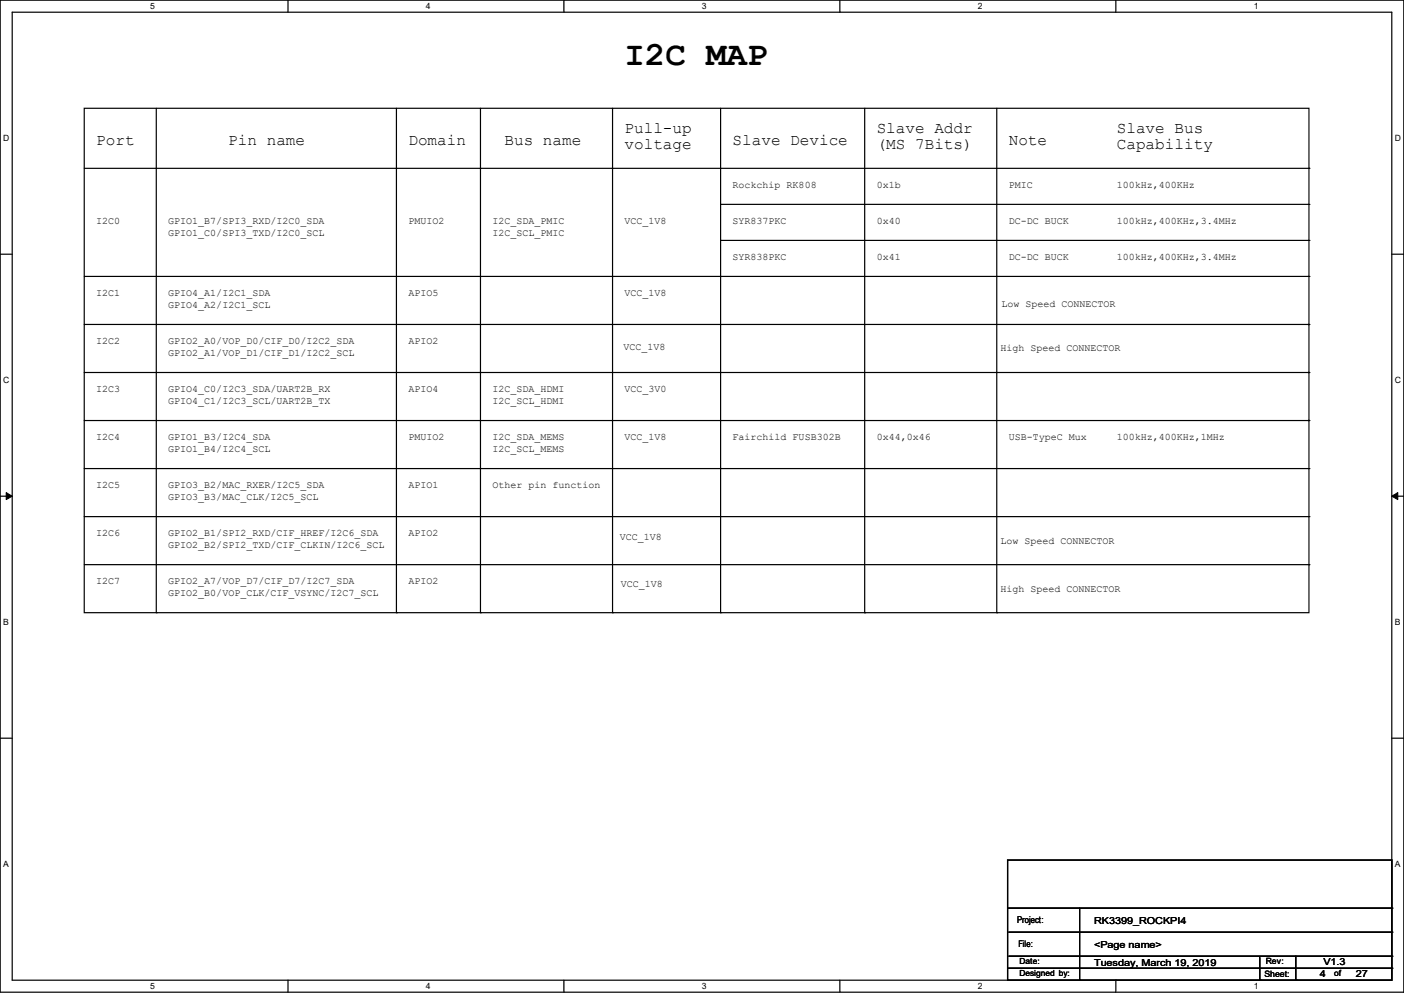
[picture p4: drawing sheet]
<svg xmlns="http://www.w3.org/2000/svg" width="297mm" height="210mm" viewBox="0 0 297 210" stroke-linecap="round" stroke-linejoin="round" font-family="sans-serif">
<defs><g id="words">
<text font-size="7.2" x="132.1" y="13.7">I2C MAP</text>
<g font-size="3.4">
<text x="132.1" y="28.1">Pull-up</text>
<text x="185.5" y="28.1">Slave Addr</text>
<text x="236.3" y="28.1">Slave Bus</text>
<text x="20.4" y="30.6">Port</text>
<text x="48.3" y="30.6">Pin name</text>
<text x="86.4" y="30.6">Domain</text>
<text x="106.7" y="30.6">Bus name</text>
<text x="132.1" y="31.5">voltage</text>
<text x="155" y="30.6">Slave Device</text>
<text x="185.5" y="31.5">(MS 7Bits)</text>
<text x="213.4" y="30.6">Note</text>
<text x="236.3" y="31.5">Capability</text>
</g>
<g font-size="2.1">
<text x="155" y="39.8">Rockchip RK808</text>
<text x="185.5" y="39.8">0x1b</text>
<text x="213.4" y="39.8">PMIC</text>
<text x="236.3" y="39.8">100kHz,400KHz</text>
<text x="20.4" y="47.4">I2C0</text>
<text x="35.6" y="47.4">GPIO1_B7/SPI3_RXD/I2C0_SDA</text>
<text x="86.4" y="47.4">PMUIO2</text>
<text x="104.2" y="47.4">I2C_SDA_PMIC</text>
<text x="132.1" y="47.4">VCC_1V8</text>
<text x="155" y="47.4">SYR837PKC</text>
<text x="185.5" y="47.4">0x40</text>
<text x="213.4" y="47.4">DC-DC BUCK</text>
<text x="236.3" y="47.4">100kHz,400KHz,3.4MHz</text>
<text x="35.6" y="50">GPIO1_C0/SPI3_TXD/I2C0_SCL</text>
<text x="104.2" y="50">I2C_SCL_PMIC</text>
<text x="155" y="55">SYR838PKC</text>
<text x="185.5" y="55">0x41</text>
<text x="213.4" y="55">DC-DC BUCK</text>
<text x="236.3" y="55">100kHz,400KHz,3.4MHz</text>
<text x="20.4" y="62.7">I2C1</text>
<text x="35.6" y="65.2">GPIO4_A2/I2C1_SCL</text>
<text x="35.6" y="62.7">GPIO4_A1/I2C1_SDA</text>
<text x="86.4" y="62.7">APIO5</text>
<text x="132.1" y="62.7">VCC_1V8</text>
<text x="211.9" y="64.9">Low Speed CONNECTOR</text>
<text x="20.4" y="72.8">I2C2</text>
<text x="35.6" y="72.8">GPIO2_A0/VOP_D0/CIF_D0/I2C2_SDA</text>
<text x="35.6" y="75.4">GPIO2_A1/VOP_D1/CIF_D1/I2C2_SCL</text>
<text x="86.4" y="72.8">APIO2</text>
<text x="131.9" y="74.1">VCC_1V8</text>
<text x="211.6" y="74.3">High Speed CONNECTOR</text>
<text x="20.4" y="83">I2C3</text>
<text x="35.6" y="83">GPIO4_C0/I2C3_SDA/UART2B_RX</text>
<text x="86.4" y="83">APIO4</text>
<text x="104.2" y="83">I2C_SDA_HDMI</text>
<text x="132.1" y="83">VCC_3V0</text>
<text x="35.6" y="85.5">GPIO4_C1/I2C3_SCL/UART2B_TX</text>
<text x="104.2" y="85.5">I2C_SCL_HDMI</text>
<text x="20.4" y="93.1">I2C4</text>
<text x="35.6" y="93.1">GPIO1_B3/I2C4_SDA</text>
<text x="35.6" y="95.7">GPIO1_B4/I2C4_SCL</text>
<text x="86.4" y="93.1">PMUIO2</text>
<text x="104.2" y="93.1">I2C_SDA_MEMS</text>
<text x="104.2" y="95.7">I2C_SCL_MEMS</text>
<text x="132.1" y="93.1">VCC_1V8</text>
<text x="155" y="93.1">Fairchild FUSB302B</text>
<text x="185.5" y="93.1">0x44,0x46</text>
<text x="213.4" y="93.1">USB-TypeC Mux</text>
<text x="236.3" y="93.1">100kHz,400KHz,1MHz</text>
<text x="20.4" y="103.3">I2C5</text>
<text x="35.6" y="105.8">GPIO3_B3/MAC_CLK/I2C5_SCL</text>
<text x="35.6" y="103.3">GPIO3_B2/MAC_RXER/I2C5_SDA</text>
<text x="86.4" y="103.3">APIO1</text>
<text x="104.2" y="103.3">Other pin function</text>
<text x="20.4" y="113.5">I2C6</text>
<text x="35.6" y="113.5">GPIO2_B1/SPI2_RXD/CIF_HREF/I2C6_SDA</text>
<text x="86.4" y="113.5">APIO2</text>
<text x="35.6" y="116">GPIO2_B2/SPI2_TXD/CIF_CLKIN/I2C6_SCL</text>
<text x="131.1" y="114.2">VCC_1V8</text>
<text x="211.6" y="115">Low Speed CONNECTOR</text>
<text x="20.4" y="123.6">I2C7</text>
<text x="35.6" y="123.6">GPIO2_A7/VOP_D7/CIF_D7/I2C7_SDA</text>
<text x="86.4" y="123.6">APIO2</text>
<text x="131.4" y="124.1">VCC_1V8</text>
<text x="211.6" y="125.1">High Speed CONNECTOR</text>
<text x="35.6" y="126.2">GPIO2_B0/VOP_CLK/CIF_VSYNC/I2C7_SCL</text>
</g>
<g font-size="2">
<text x="215.2" y="195.2">Project:</text>
<text x="231.4" y="195.5">RK3399_ROCKPI4</text>
<text x="231.4" y="200.6">&lt;Page name&gt;</text>
<text x="231.4" y="204.4">Tuesday, March 19, 2019</text>
<text x="279.2" y="206.7">4</text>
<text x="280" y="204.1">V1.3</text>
<text x="286.8" y="206.7">27</text>
</g>
<g font-size="1.9">
<text x="215.4" y="200.3">File:</text>
<text x="267.5" y="206.7">Sheet:</text>
</g>
<g font-size="1.8">
<text x="31.7" y="1.9">5</text>
<text x="90.1" y="1.9">4</text>
<text x="148.5" y="1.9">3</text>
<text x="206.8" y="1.9">2</text>
<text x="265.2" y="1.9">1</text>
<text x=".7" y="29.8">D</text>
<text x="295.1" y="29.8">D</text>
<text x=".7" y="80.9">C</text>
<text x="295.1" y="80.9">C</text>
<text x=".7" y="132.1">B</text>
<text x="295.1" y="132.1">B</text>
<text x=".7" y="183.3">A</text>
<text x="295.1" y="183.3">A</text>
<text x="215.7" y="203.8">Date:</text>
<text x="267.8" y="203.9">Rev:</text>
<text x="31.7" y="209.2">5</text>
<text x="90.1" y="209.2">4</text>
<text x="148.5" y="209.2">3</text>
<text x="206.8" y="209.2">2</text>
<text x="215.7" y="206.4">Designed by:</text>
<text x="265.2" y="209.2">1</text>
<text x="282.2" y="206.4">of</text>
</g>
</g></defs>
<path d="M0 0h297v209.8h-297zM2.6 2.6h291.8v204.7h-291.8z" fill="none" stroke="#000" stroke-width=".25"/>
<g fill="#fff">
<path d="M31.7 .3h1v2h-1z"/>
<path d="M31.7 207.6h1v1.9h-1z"/>
</g>
<path d="M60.9 0v2.6M60.9 207.3v2.5" fill="none" stroke="#000" stroke-width=".25"/>
<g fill="#fff">
<path d="M90.1 .3h1v2h-1z"/>
<path d="M90.1 207.6h1v1.9h-1z"/>
</g>
<path d="M119.3 0v2.6M119.3 207.3v2.5" fill="none" stroke="#000" stroke-width=".25"/>
<g fill="#fff">
<path d="M148.5 .3h.9v2h-.9z"/>
<path d="M148.5 207.6h.9v1.9h-.9z"/>
</g>
<path d="M177.7 0v2.6M177.7 207.3v2.5" fill="none" stroke="#000" stroke-width=".25"/>
<g fill="#fff">
<path d="M206.8 .3h1v2h-1z"/>
<path d="M206.8 207.6h1v1.9h-1z"/>
</g>
<path d="M236.1 0v2.6M236.1 207.3v2.5" fill="none" stroke="#000" stroke-width=".25"/>
<g fill="#fff">
<path d="M265.2 .3h1v2h-1z"/>
<path d="M265.2 207.6h1v1.9h-1z"/>
<path d="M.7 28.2h1.2v1.9h-1.2z"/>
<path d="M295.1 28.2h1.2v1.9h-1.2z"/>
<path d="M.7 79.3h1.2v2h-1.2z"/>
<path d="M295.1 79.3h1.2v2h-1.2z"/>
</g>
<path d="M0 53.8h2.6M294.4 53.8h2.6" fill="none" stroke="#000" stroke-width=".25"/>
<g fill="#fff">
<path d="M.7 130.5h1.2v2h-1.2z"/>
<path d="M295.1 130.5h1.1v2h-1.1z"/>
</g>
<path d="M0 104.9h2.6M294.4 104.9h2.6" fill="none" stroke="#000" stroke-width=".25"/>
<path d="M1.3 104.2l1.3 .7-1.3 .8zM294.4 104.9l1.3-.7v1.5z" fill="#000" stroke="#000" stroke-width=".21"/>
<g fill="#fff">
<path d="M.7 181.7h1.2v2h-1.2z"/>
<path d="M295.1 181.7h1.1v2h-1.1z"/>
</g>
<g fill="none" stroke="#000" stroke-width=".25">
<path d="M17.8 22.9h259.1v106.7h-259.1zM17.8 35.6h259.1M33.1 22.9v106.7M83.9 22.9v106.7M101.6 22.9v106.7M129.6 22.9v106.7M152.4 22.9v106.7M182.9 22.9v106.7M210.9 22.9v106.7M276.9 35.6h.1M17.8 58.5h259.1M152.4 43.2h124.5"/>
<path d="M152.4 50.8h124.5M276.9 43.2h.1M276.9 50.8h.1M276.9 58.5h.1M17.8 78.8h259.1M17.8 68.6h259.1M276.9 78.8h.1M276.9 68.6h.1M17.8 88.9h259.1M17.8 99.1h259.1M276.9 88.9h.1M276.9 99.1h.1"/>
<path d="M17.8 109.3h259.1M17.8 119.4h259.1M276.9 109.3h.1M276.9 119.4h.1M33.1 129.6h.1M83.9 129.6h.1M101.6 129.6h.1M129.6 129.6h.1M152.4 129.6h.1M182.9 129.6h.1M210.9 129.6h.1M0 156.1h2.6"/>
<path d="M294.4 156.1h2.6M213.1 181.9h81.3v25.4h-81.3zM213.1 192.1h81.3M213.4 197.1h81M228.4 192.1v15.2M294.4 192.1h.1M294.4 197.1h.1M213.1 204.8h81.3M213.4 202.2h81M228.4 207.3h.1M266.5 207.3h.1M266.5 202.5v4.8"/>
<path d="M274.1 207.3h.1M274.1 202.2v5.1M294.4 202.2h.1M294.4 204.8h.1"/>
</g>
<use href="#words"/>
</svg>
